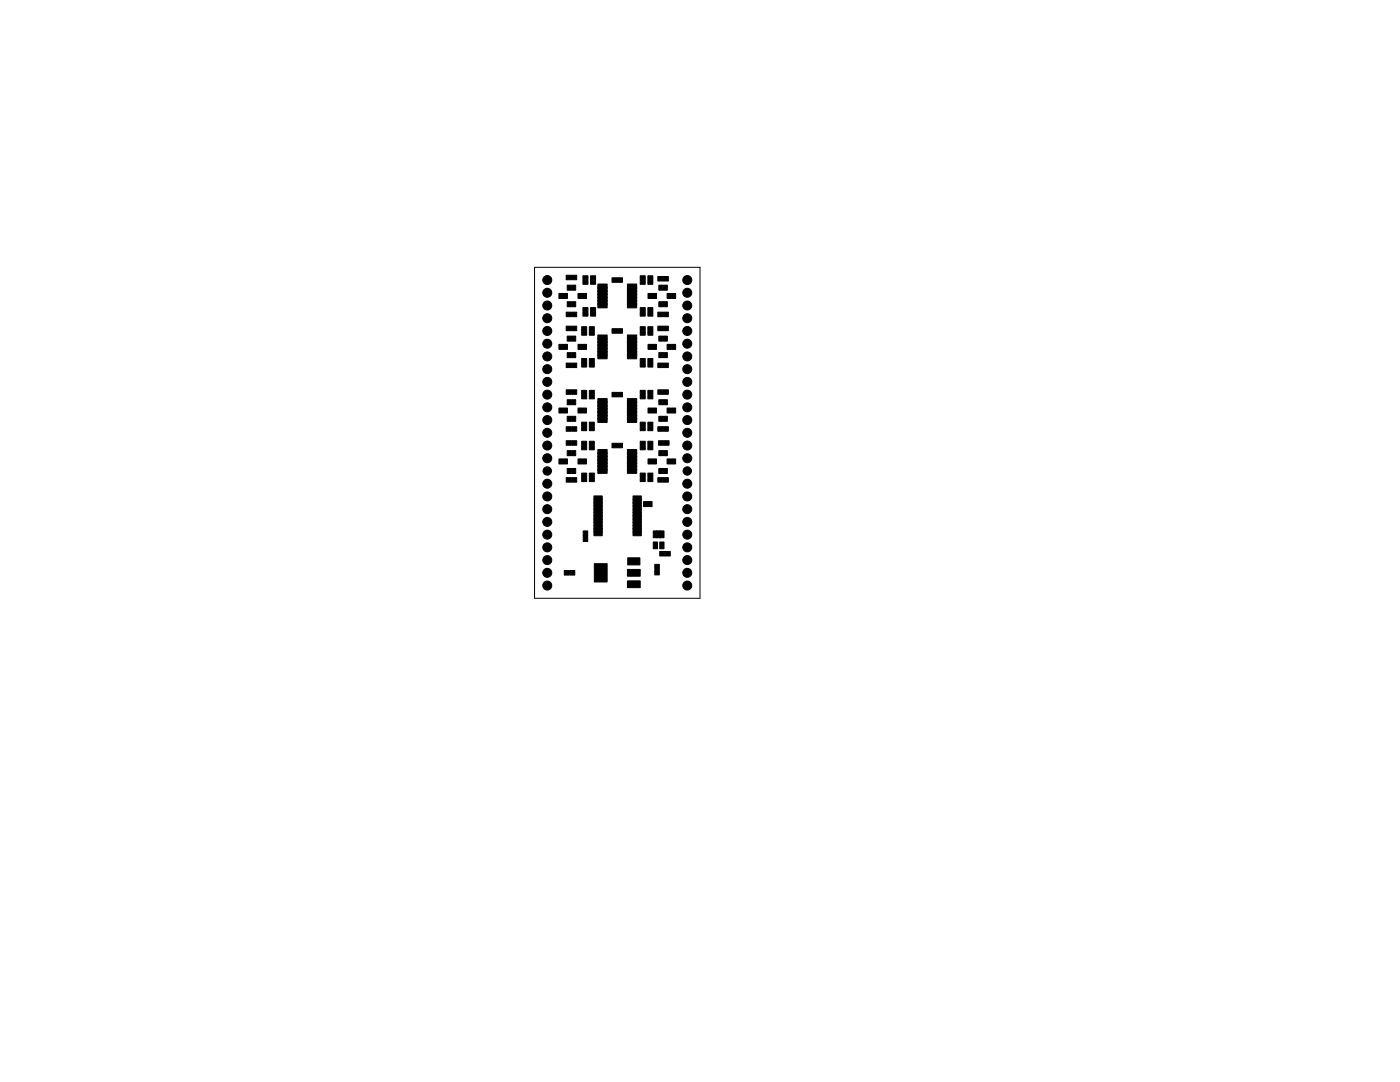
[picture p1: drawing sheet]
<svg xmlns="http://www.w3.org/2000/svg" width="279mm" height="216mm" viewBox="0 0 279 216" stroke-linecap="round" stroke-linejoin="round" font-family="sans-serif">
<path d="M106.7 53.3h33v66.1h-33z" fill="none" stroke="#000" stroke-width=".2"/>
<g fill="#000" stroke="#000" stroke-width=".2">
<path d="M111.5 58.6h.8v1h-.8zM112.4 58.6h.8v1h-.8zM113 54.9h1v.9h-1zM113.2 56.9h.8v1h-.8zM114.1 56.9h.8v1h-.8zM114.1 54.9h1v.9h-1zM115.4 58.6h.8v1h-.8zM116.3 55h1v.8h-1zM116.3 55.9h1v.8h-1zM116.3 58.6h.8v1h-.8zM117.9 55.9h1v.8h-1zM117.9 55h1v.8h-1z"/>
<path d="M119.3 56.7h1.9v.8h-1.9zM119.3 57.3h1.9v.9h-1.9zM119.3 58h1.9v.8h-1.9zM119.3 58.6h1.9v.9h-1.9zM119.3 59.3h1.9v.8h-1.9zM119.3 59.9h1.9v.9h-1.9zM122.1 55.4h1v.9h-1zM123.2 55.4h1v.9h-1zM125.2 56.7h1.9v.8h-1.9zM125.2 57.3h1.9v.9h-1.9zM125.2 58h1.9v.8h-1.9zM125.2 58.6h1.9v.9h-1.9z"/>
<path d="M125.2 59.3h1.9v.8h-1.9zM125.2 59.9h1.9v.9h-1.9zM127.8 55.9h1v.8h-1zM127.8 55h1v.8h-1zM129.3 55h1v.8h-1zM129.3 55.9h1v.8h-1zM129.3 58.6h.8v1h-.8zM130.2 58.6h.8v1h-.8zM131.3 55.2h1v.9h-1zM131.5 56.9h.8v1h-.8zM132.4 55.2h1v.9h-1zM133.1 58.6h.8v1h-.8z"/>
<path d="M132.4 56.9h.8v1h-.8zM134 58.6h.8v1h-.8zM111.5 68.7h.8v1h-.8zM113.2 60.2h.8v1h-.8zM113.2 70.4h.8v1h-.8zM112.4 68.7h.8v1h-.8zM113 65.1h1v.9h-1zM113 72.4h1v.9h-1zM113 77.8h1v.9h-1zM113.2 67.1h.8v1h-.8zM113.2 79.8h.8v1h-.8zM113 62.3h1v.9h-1z"/>
<path d="M114.1 60.2h.8v1h-.8zM114.1 70.4h.8v1h-.8zM114.1 67.1h.8v1h-.8zM114.1 79.8h.8v1h-.8zM114.1 65.1h1v.9h-1zM114.1 72.4h1v.9h-1zM114.1 77.8h1v.9h-1zM114.1 62.3h1v.9h-1zM116.1 65.2h1v.8h-1zM116.1 66.1h1v.8h-1zM116.1 77.9h1v.8h-1zM116.1 78.8h1v.8h-1z"/>
<path d="M115.4 68.7h.8v1h-.8zM116.3 68.7h.8v1h-.8zM116.1 72.4h1v.8h-1zM116.1 71.5h1v.8h-1zM116.3 62.3h1v.8h-1zM116.3 61.4h1v.8h-1zM117.6 71.5h1v.8h-1zM117.6 72.4h1v.8h-1zM117.9 61.4h1v.8h-1zM117.9 62.3h1v.8h-1zM117.6 66.1h1v.8h-1zM117.6 65.2h1v.8h-1z"/>
<path d="M117.6 78.8h1v.8h-1zM117.6 77.9h1v.8h-1zM119.3 60.6h1.9v.8h-1.9zM119.3 66.8h1.9v.9h-1.9zM119.3 67.5h1.9v.8h-1.9zM119.3 68.1h1.9v.9h-1.9zM119.3 68.8h1.9v.8h-1.9zM119.3 69.4h1.9v.9h-1.9zM119.3 70.1h1.9v.8h-1.9zM119.3 70.7h1.9v.9h-1.9zM119.3 79.5h1.9v.9h-1.9zM122.1 65.6h1v.9h-1z"/>
<path d="M122.1 78.3h1v.9h-1zM123.2 65.6h1v.9h-1zM123.2 78.3h1v.9h-1zM125.2 60.6h1.9v.8h-1.9zM125.2 66.8h1.9v.9h-1.9zM125.2 67.5h1.9v.8h-1.9zM125.2 68.1h1.9v.9h-1.9zM125.2 68.8h1.9v.8h-1.9zM125.2 69.4h1.9v.9h-1.9zM125.2 70.1h1.9v.8h-1.9zM125.2 70.7h1.9v.9h-1.9zM125.2 79.5h1.9v.9h-1.9z"/>
<path d="M127.8 61.4h1v.8h-1zM127.8 62.3h1v.8h-1zM127.8 71.5h1v.8h-1zM127.8 72.4h1v.8h-1zM127.8 66.1h1v.8h-1zM127.8 65.2h1v.8h-1zM127.8 78.8h1v.8h-1zM127.8 77.9h1v.8h-1zM129.3 65.2h1v.8h-1zM129.3 66.1h1v.8h-1zM129.3 77.9h1v.8h-1zM129.3 78.8h1v.8h-1z"/>
<path d="M129.3 68.7h.8v1h-.8zM130.2 68.7h.8v1h-.8zM129.3 62.3h1v.8h-1zM129.3 61.4h1v.8h-1zM129.3 72.4h1v.8h-1zM129.3 71.5h1v.8h-1zM131.3 62.3h1v.9h-1zM131.3 72.4h1v.9h-1zM131.3 65.1h1v.9h-1zM131.3 77.8h1v.9h-1zM131.5 60.2h.8v1h-.8zM131.5 70.4h.8v1h-.8z"/>
<path d="M131.5 67.1h.8v1h-.8zM131.5 79.8h.8v1h-.8zM132.4 62.3h1v.9h-1zM132.4 72.4h1v.9h-1zM132.4 65.1h1v.9h-1zM132.4 77.8h1v.9h-1zM133.1 68.7h.8v1h-.8zM132.4 60.2h.8v1h-.8zM132.4 70.4h.8v1h-.8zM132.4 67.1h.8v1h-.8zM132.4 79.8h.8v1h-.8zM134 68.7h.8v1h-.8z"/>
<path d="M111.5 81.4h.8v1h-.8zM111.5 91.6h.8v1h-.8zM113.2 93.5h.8v1h-.8zM113.2 83.1h.8v1h-.8zM112.4 81.4h.8v1h-.8zM112.4 91.6h.8v1h-.8zM113 85.1h1v.9h-1zM113 87.9h1v.9h-1zM113 95.3h1v.9h-1zM113.2 89.9h.8v1h-.8zM114.1 93.5h.8v1h-.8zM114.1 83.1h.8v1h-.8z"/>
<path d="M114.1 89.9h.8v1h-.8zM114.1 85.1h1v.9h-1zM114.1 87.9h1v.9h-1zM114.1 95.3h1v.9h-1zM116.1 88.1h1v.7h-1zM116.1 89h1v.7h-1zM115.4 81.4h.8v1h-.8zM115.4 91.6h.8v1h-.8zM116.3 81.4h.8v1h-.8zM116.3 91.6h.8v1h-.8zM116.1 85.1h1v.8h-1zM116.1 84.2h1v.8h-1z"/>
<path d="M116.1 95.3h1v.8h-1zM116.1 94.4h1v.8h-1zM117.6 84.2h1v.8h-1zM117.6 85.1h1v.8h-1zM117.6 94.4h1v.8h-1zM117.6 95.3h1v.8h-1zM117.6 89h1v.7h-1zM117.6 88.1h1v.7h-1zM119.3 80.2h1.9v.8h-1.9zM119.3 80.8h1.9v.9h-1.9zM119.3 81.5h1.9v.8h-1.9zM119.3 82.1h1.9v.9h-1.9z"/>
<path d="M119.3 82.8h1.9v.8h-1.9zM119.3 83.4h1.9v.9h-1.9zM119.3 89.7h1.9v.8h-1.9zM119.3 90.4h1.9v.8h-1.9zM119.3 91h1.9v.8h-1.9zM119.3 91.7h1.9v.8h-1.9zM119.3 92.3h1.9v.8h-1.9zM119.3 93h1.9v.8h-1.9zM119.3 93.6h1.9v.8h-1.9zM118.5 99h1.7v.8h-1.7zM122.1 88.4h1v1h-1zM123.2 88.4h1v1h-1z"/>
<path d="M125.2 80.2h1.9v.8h-1.9zM125.2 80.8h1.9v.9h-1.9zM125.2 81.5h1.9v.8h-1.9zM125.2 82.1h1.9v.9h-1.9zM125.2 82.8h1.9v.8h-1.9zM125.2 83.4h1.9v.9h-1.9zM125.2 89.7h1.9v.8h-1.9zM125.2 90.4h1.9v.8h-1.9zM125.2 91h1.9v.8h-1.9zM125.2 91.7h1.9v.8h-1.9zM125.2 92.3h1.9v.8h-1.9zM125.2 93h1.9v.8h-1.9z"/>
<path d="M125.2 93.6h1.9v.8h-1.9zM127.8 84.2h1v.8h-1zM127.8 85.1h1v.8h-1zM127.8 94.4h1v.8h-1zM127.8 95.3h1v.8h-1zM126.3 99h1.7v.8h-1.7zM127.8 89h1v.7h-1zM127.8 88.1h1v.7h-1zM129.3 88.1h1v.7h-1zM129.3 89h1v.7h-1zM129.3 81.4h.8v1h-.8zM129.3 91.6h.8v1h-.8z"/>
<path d="M130.2 81.4h.8v1h-.8zM130.2 91.6h.8v1h-.8zM129.3 85.1h1v.8h-1zM129.3 84.2h1v.8h-1zM129.3 95.3h1v.8h-1zM129.3 94.4h1v.8h-1zM131.3 85.1h1v.9h-1zM131.3 95.3h1v.9h-1zM131.4 87.9h1v.9h-1zM131.5 93.5h.8v1h-.8zM131.5 83.1h.8v1h-.8zM131.5 89.9h.8v1h-.8z"/>
<path d="M132.4 85.1h1v.9h-1zM132.4 95.3h1v.9h-1zM132.5 87.9h1v.9h-1zM132.4 93.5h.8v1h-.8zM132.4 83.1h.8v1h-.8zM132.4 89.9h.8v1h-.8zM133.1 81.4h.8v1h-.8zM133.1 91.6h.8v1h-.8zM134 81.4h.8v1h-.8zM134 91.6h.8v1h-.8zM112.6 113.8h1v1h-1zM113.7 113.8h1v1h-1z"/>
<path d="M116.4 105.9h.9v1h-.9zM116.4 107h.9v1h-.9zM118.5 106.1h1.7v.8h-1.7zM118.5 105.5h1.7v.8h-1.7zM118.5 104.8h1.7v.8h-1.7zM118.5 104.2h1.7v.8h-1.7zM118.5 103.5h1.7v.8h-1.7zM118.5 102.9h1.7v.8h-1.7zM118.5 102.2h1.7v.8h-1.7zM118.5 101.6h1.7v.8h-1.7zM118.5 100.9h1.7v.8h-1.7zM118.5 100.3h1.7v.8h-1.7z"/>
<path d="M118.5 99.6h1.7v.8h-1.7zM118.6 112.5h2.6v3.6h-2.6zM125.3 111.3h2.4v1.4h-2.4zM125.2 113.6h2.6v1.4h-2.6zM125.2 115.9h2.6v1.4h-2.6zM126.3 106.1h1.7v.8h-1.7zM126.3 105.5h1.7v.8h-1.7zM126.3 104.8h1.7v.8h-1.7zM126.3 104.2h1.7v.8h-1.7zM126.3 103.5h1.7v.8h-1.7zM126.3 102.9h1.7v.8h-1.7zM126.3 102.2h1.7v.8h-1.7z"/>
<path d="M126.3 101.6h1.7v.8h-1.7zM126.3 100.9h1.7v.8h-1.7zM126.3 100.3h1.7v.8h-1.7zM126.3 99.6h1.7v.8h-1.7zM128.4 100.1h.8v1h-.8zM129.3 100.1h.8v1h-.8zM130.7 112.6h.9v1h-.9zM130.7 113.7h.9v1h-.9zM130.4 108.1h.8v1.4h-.8zM130.4 105.9h.8v1.4h-.8zM131.7 110h1v.9h-1zM131 105.9h.9v1.4h-.9z"/>
<path d="M131.7 108.1h.8v1.4h-.8zM131.7 105.9h.8v1.4h-.8zM132.8 110h1v.9h-1z"/>
<circle cx="109.2" cy="55.9" r=".9"/>
<circle cx="109.2" cy="58.4" r=".9"/>
<circle cx="137.2" cy="55.9" r=".9"/>
<circle cx="137.2" cy="58.4" r=".9"/>
<circle cx="109.2" cy="71.1" r=".9"/>
<circle cx="109.2" cy="76.2" r=".9"/>
<circle cx="109.2" cy="68.6" r=".9"/>
<circle cx="109.2" cy="61" r=".9"/>
<circle cx="109.2" cy="66" r=".9"/>
<circle cx="109.2" cy="73.7" r=".9"/>
<circle cx="109.2" cy="78.7" r=".9"/>
<circle cx="109.2" cy="63.5" r=".9"/>
<circle cx="137.2" cy="61" r=".9"/>
<circle cx="137.2" cy="78.7" r=".9"/>
<circle cx="137.2" cy="68.6" r=".9"/>
<circle cx="137.2" cy="66" r=".9"/>
<circle cx="137.2" cy="71.1" r=".9"/>
<circle cx="137.2" cy="76.2" r=".9"/>
<circle cx="137.2" cy="63.5" r=".9"/>
<circle cx="137.2" cy="73.7" r=".9"/>
<circle cx="109.2" cy="94" r=".83"/>
<circle cx="109.2" cy="86.4" r=".9"/>
<circle cx="109.2" cy="91.4" r=".9"/>
<circle cx="109.2" cy="99.1" r=".9"/>
<circle cx="109.2" cy="88.9" r=".9"/>
<circle cx="109.2" cy="81.3" r=".9"/>
<circle cx="109.2" cy="83.8" r=".9"/>
<circle cx="109.2" cy="96.5" r=".9"/>
<circle cx="137.2" cy="94" r=".83"/>
<circle cx="137.2" cy="96.5" r=".9"/>
<circle cx="137.2" cy="83.8" r=".9"/>
<circle cx="137.2" cy="91.4" r=".9"/>
<circle cx="137.2" cy="99.1" r=".9"/>
<circle cx="137.2" cy="86.4" r=".9"/>
<circle cx="137.2" cy="88.9" r=".9"/>
<circle cx="137.2" cy="81.3" r=".9"/>
<circle cx="109.2" cy="116.8" r=".9"/>
<circle cx="109.2" cy="104.1" r=".9"/>
<circle cx="109.2" cy="101.6" r=".9"/>
<circle cx="109.2" cy="114.3" r=".9"/>
<circle cx="109.2" cy="111.8" r=".9"/>
<circle cx="109.2" cy="106.7" r=".9"/>
<circle cx="109.2" cy="109.2" r=".9"/>
<circle cx="137.2" cy="114.3" r=".9"/>
<circle cx="137.2" cy="101.6" r=".9"/>
<circle cx="137.2" cy="106.7" r=".9"/>
<circle cx="137.2" cy="116.8" r=".9"/>
<circle cx="137.2" cy="111.8" r=".9"/>
<circle cx="137.2" cy="109.2" r=".9"/>
<circle cx="137.2" cy="104.1" r=".9"/>
</g>
</svg>
